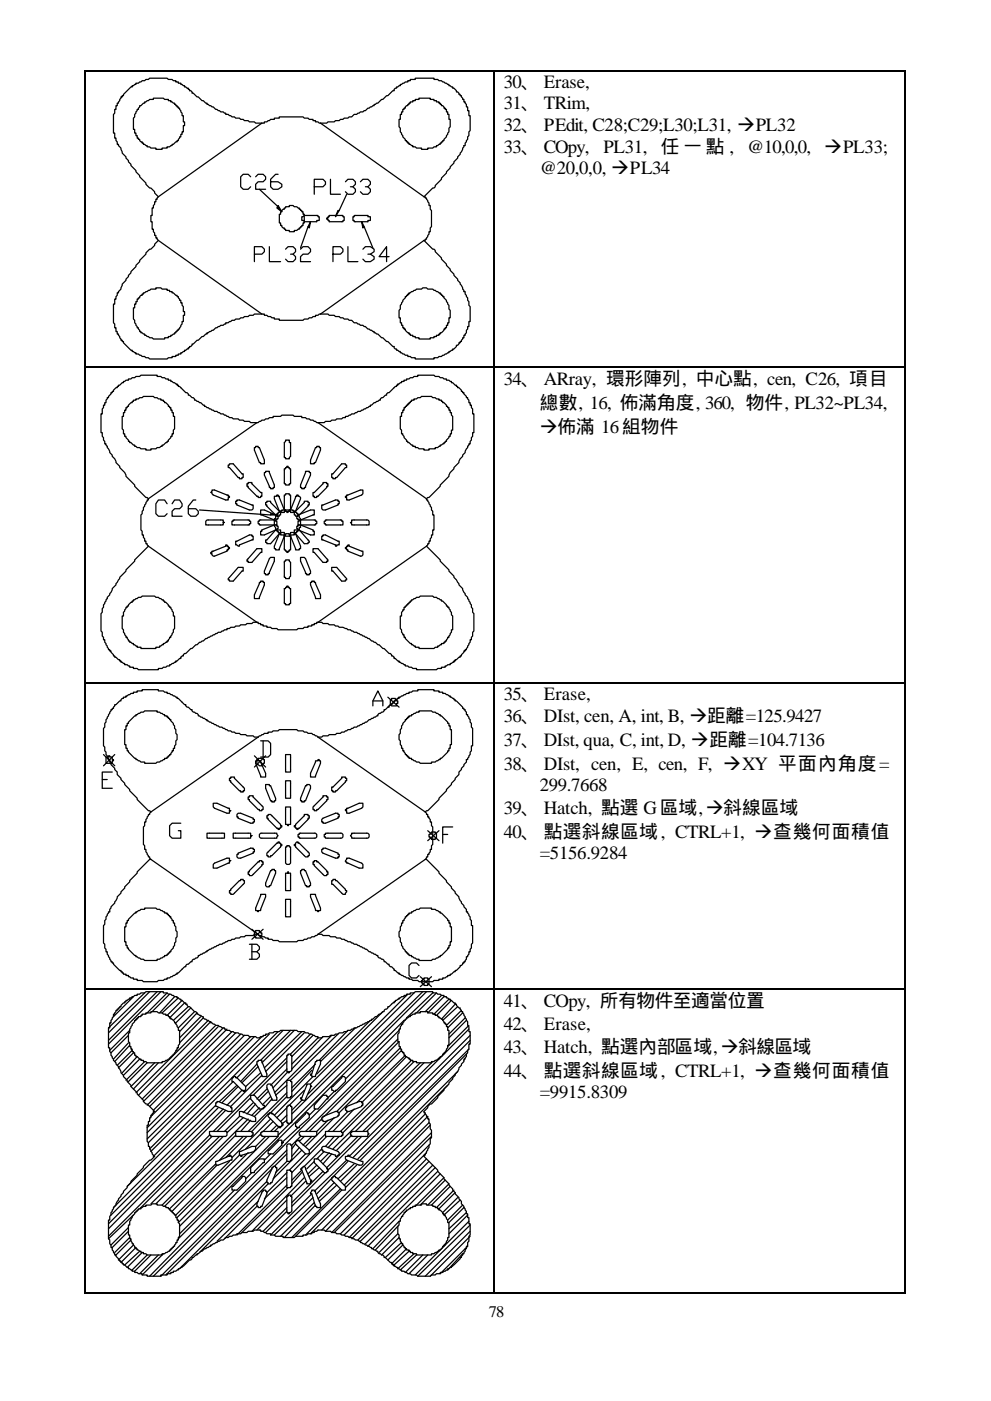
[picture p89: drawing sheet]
<svg xmlns="http://www.w3.org/2000/svg" width="210mm" height="297mm" viewBox="0 0 210 297" stroke-linecap="round" stroke-linejoin="round" font-family="sans-serif">
<defs><g id="words">
<g font-size="4">
<text x="106.9" y="18.7">30、 Erase,</text>
<text x="106.9" y="23.2">31、 TRim,</text>
<text x="106.9" y="27.7">32、 PEdit, C28;C29;L30;L31, ‡PL32</text>
<text x="106.9" y="32.5">33、 COpy,</text>
<text x="128.1" y="32.5">PL31,</text>
<text x="140.2" y="32.5">任 一 點 , @10,0,0, ‡PL33;</text>
<text x="114.6" y="37">@20,0,0, ‡PL34</text>
<text x="106.9" y="81.7">34、 ARray, 環形陣列, 中心點, cen, C26, 項目</text>
<text x="114.6" y="86.7">總數, 16, 佈滿角度, 360, 物件, PL32~PL34,</text>
<text x="114.6" y="91.7">‡佈滿 16組物件</text>
<text x="106.9" y="148.3">35、 Erase,</text>
<text x="106.9" y="153.1">36、 DIst, cen, A, int, B, ‡距離=125.9427</text>
<text x="106.9" y="158.1">37、 DIst, qua, C, int, D, ‡距離=104.7136</text>
<text x="106.9" y="163.2">38、 DIst, cen, E, cen, F, ‡XY 平面內角度=</text>
<text x="114.6" y="167.7">299.7668</text>
<text x="106.9" y="172.7">39、 Hatch, 點選 G區域,‡斜線區域</text>
<text x="106.9" y="177.7">40、 點選斜線區域, CTRL+1, ‡查幾何面積值</text>
<text x="114.6" y="182.2">=5156.9284</text>
<text x="106.9" y="213.4">41、 COpy, 所有物件至適當位置</text>
<text x="106.9" y="218.5">42、 Erase,</text>
<text x="106.9" y="223.2">43、 Hatch, 點選內部區域,‡斜線區域</text>
<text x="106.9" y="228.2">44、 點選斜線區域, CTRL+1, ‡查幾何面積值</text>
<text x="114.6" y="232.7">=9915.8309</text>
</g>
<text font-size="3.4" x="103.7" y="279.3">78</text>
</g></defs>
<g fill="none" stroke="#000" stroke-width=".26">
<path d="M18.1 15.3v62.4M18.3 15.1h86.5M104.9 15.3v62.4M105 15.1h86.8M192 15.3v62.4M29.6 22.4h.3l.5-.5h.3v-.3h.3l.7-.5h.8v-.3h2.2l.2 .3h.8v.2h.5v.3l.8 .3v.2h.3v.3h.3v.3h.2v.2h.3l.3 .8 .2 .3v.5h.3v1.3h.3v.8h-.3v1.4h-.3v.5h-.2v.5h-.3l-.3 .8h-.2v.3h-.3l-.5 .5h-.3v.3h-.3l-.2 .2h-.5v.3h-1.1v.3h-1.3v-.3h-1.1l-.3-.3h-.5v-.2l-.8-.3v-.3h-.2v-.2h-.3l-.3-.3v-.3h-.2v-.2h-.3v-.5h-.3v-.6h-.2v-.8h-.3v-2.4l.3-.2v-.5l.2-.3 .3-.8h.3zM53.2 37.5l-.5-.5h-1.1l-.5 .5v2.1l.5 .5h1.1l.5-.5M54.2 37.5l.6-.5h1l.6 .5v.5l-.6 .5h-1l-.6 .6v1h2.2M55.6 26.1h-1.4l-.2-.3h-1.1l-.2-.2h-.8l-.3-.3h-.5l-.3-.3h-.8l-.3-.2h-.5l-.8-.5h-.5v-.3h-.3l-.2-.3h-.6l-.8-.5h-.2l-.6-.5-1.3-.6v-.2h-.2l-.6-.6h-.2l-1.9-1.5h-.3v-.3l-.2-.3h-.3v-.2h-.2v-.3l-.8-.3v-.2h-.3l-.3-.3h-.2v-.3h-.6v-.2h-.5v-.3h-.5l-.3-.3h-.8l-.2-.2h-3.8l-.2 .2-1.3 .3-.8 .5h-.6v.3l-.8 .3v.2h-.2l-1.6 1.6v.3h-.3v.2h-.2l-.6 1.4h-.2v.5h-.3v.8h-.3v.8l-.2 .3v3.9h.2v1.1h.3l.3 1.3h.2v.3l.6 .5 .2 1.1 .8 .7v.3l.6 .5v.3l.5 .5v.3l1 1.1v.2l.8 .8v.3l1.4 1.3v.3l1.8 1.6v.2l.8 .8M55.6 26.1h.5v-.3h.5l.8-.5h.8v-.3h1.1v-.2h5l.3 .2h.8l.2 .3h.8v.3h.5v.2h.6l.2 .3h.3M55.6 26.1l-22 15.6M59 37h-.5l-1.1 1v1.6l.5 .5h1.1l.8-.5v-.5l-.8-.6h-1.6"/>
<path d="M66.7 39.6h1.8l.6-.5v-.6l-.6-.5h-1.8v3.2M68 26.1h1.3l.3-.3h1.3l.3-.2h.8l.2-.3h.6l.2-.3h.8l.3-.2h.5l.5-.5h.6l.8-.6h.5l1.1-.8 1.3-.5v-.3l.8-.2 1.8-1.6h.3l1-1.1h.3v-.2l.3-.3h.2v-.3l.8-.2v-.3l.8-.3 .3-.2h.5v-.3h.5v-.3h1.1v-.2h4v.2h.8l.2 .3h.6l1.3 .8h.2v.3l.8 .2v.3h.3l.5 .5v.3h.3l.3 .3v.2h.2v.3h.3l.3 .8h.2v.5h.3v.3l.3 .2v.6h.2v.8h.3v1h.2v3.2l-.2 .3v.8l-.3 .2v.5l-.5 .8v.6h-.3l-.8 1.8-.5 .5v.3l-1.6 1.9v.2l-.8 .8v.3l-1 1v.3l-1.4 1.3v.3l-.2 .3h-.3l-1.8 1.8M68 26.1l22 15.6M70.1 38v3.2h2.1M73.3 38.5l.5-.5h1.1l.5 .5v.6l-.5 .5h-.6M74.9 39.6l.5 .5v.6l-.5 .5h-1.1l-.5-.5M76.5 38.5l.5-.5h1.1l.5 .5v.6l-.5 .5h-.6M78.1 39.6l.5 .5v.6l-.5 .5h-1.1l-.5-.5M85.5 23.2h.2v-.3h.3v-.2l.3-.3h.2v-.3h.3v-.2h.2v-.3h.6v-.3h.5v-.2h.8v-.3h2.4v.3h.8v.2h.5v.3h.5v.3h.3v.2h.3v.3h.2l.3 .3v.2h.3v.3h.2v.5h.3v.6h.2v1h.3v1.6l-.3 .3v.8l-.2 .2-.3 .8-.5 .5v.3h-.3v.3h-.2v.2h-.3v.3l-.8 .3v.2h-.5l-.3 .3h-1v.3h-1.4v-.3h-1l-.3-.3h-.5v-.2l-.8-.3v-.3h-.3v-.2h-.2v-.3h-.3v-.3l-.5-.5-.3-.8-.3-.2v-.8l-.2-.3v-1.6h.2v-1h.3v-.6h.3zM33.6 51l-.8 .8v.2l-1.8 1.6v.3l-1.4 1.3v.3l-.8 .8v.2l-1 1.1v.3l-1.1 1.3v.2l-.8 .8-.2 1.1-.6 .5v.3h-.2l-.3 1.3h-.3v1.1h-.2v3.9l.2 .3v.8h.3v.8h.3v.5h.2l.6 1.3h.2v.3h.3v.3l1.6 1.6h.2v.2l.8 .3v.3h.6l.8 .5h.5l.3 .2h.5l.2 .3h3.8l.2-.3h.8v-.2h.8v-.3h.5v-.2h.6v-.3h.2l.3-.3h.3v-.2l.8-.3v-.3h.2v-.2h.3l.2-.3v-.3h.3l.8-.8h.3l1.6-1.3h.2v-.2l1.3-.6 .6-.5 .8-.3 .2-.2h.6l.2-.3h.3v-.3h.5l.3-.2h.2l.3-.3h.5l.3-.3h.8l.3-.2h.5l.3-.3h.8l.2-.2h.8l.3-.3h1.6M33.6 41.7l-.3 .3v.2h-.2v.6h-.3l-.3 1.3h-.2v1.6h-.3v1.3h.3v1.6h.2l.3 1.3h.3v.5h.2v.3l.3 .3M33.6 51l22 15.6"/>
<path d="M54 53.9h1.6l.5-.5v-.6l-.5-.5h-1.6v3.2M55 40.1l4 3.7M57.1 52.3v3.2h2.4M59 43.6l.8 1.3-1.1-.8zM59.5 44.9h.3v-.3l.3-.2h.2v-.3h.3v-.3h.8v-.2h.8l.2 .2h.6l.2 .3h.3v.3h.3v.2h.2v.3h.3v.5h.3v1.9h-.3v.5h-.3v.3h-.2v.2h-.3v.3h-.3l-.2 .3h-.6v.2h-1v-.2h-.8v-.3h-.3v-.3h-.2l-.3-.2v-.3h-.3v-.5h-.2v-1.9h.2zM60.6 52.8l.5-.5h1.1l.5 .5v.6l-.5 .5h-.6M62.2 53.9l.5 .5v.5l-.5 .6h-1.1l-.5-.6M63.8 52.8l.5-.5h1.1l.5 .5v.6l-.5 .5h-1.1l-.5 .5v1.1h2.1M64 45.9h.3l.3-.2h2.9v.2h.2v.8h-.5v.3h-2.6v-.3h-.6zM65.4 48.1l-1.6 4.5M65.9 47l-.3 1.3-.2-.2zM69.3 46.2h.3v-.3h.2v-.2h3v.2h.2v.8h-.2v.3h-3v-.3h-.2v-.2h-.3z"/>
<path d="M70.6 53.9h1.6l.6-.5v-.6l-.6-.5h-1.6v3.2M71.7 44.6h.3l-.8 1.3zM73.6 41.2l-1.6 3.4M73.8 52.3v3.2h2.1M75.1 45.7h3v.2h.5v.8h-.5v.3h-3v-.3h-.2v-.8h.2zM76.7 47l.6 1.1-.3 .2zM77 52.8l.5-.5h1.1l.8 .5v.6l-.8 .5h-.5M77.3 48.1l1.8 4.5M78.6 53.9l.8 .5v.5l-.8 .6h-1.1l-.5-.6M82.5 54.4h-2.1l1.6-2.1v3.2M90 51l1.8 1.8h.3l.2 .3v.3l1.4 1.3v.2l1 1.1v.3l.8 .8v.2l.8 .8v.3l.8 .8v.2l.5 .6v.2l.6 .8 .2 .8h.3v.6l.5 .7v.6l.3 .2v.8l.2 .3v3.2h-.2v1h-.3l-.2 1.4-.3 .2v.3h-.3v.5h-.2l-.3 .8h-.3v.3h-.2v.2l-.3 .3h-.3v.3l-.5 .5h-.3v.3l-.8 .2v.3l-.7 .3-.8 .5h-.6l-.2 .2h-.8v.3h-4v-.3h-.8l-.3-.2h-.5v-.3h-.5l-.3-.2-.8-.3v-.3l-.8-.2v-.3h-.2l-.3-.3v-.2h-.3l-1-1.1h-.3l-1.8-1.6-.8-.2v-.3l-1.3-.5-1.1-.8h-.5l-.8-.6h-.6l-.5-.5h-.5l-.3-.3h-.8l-.2-.2h-.6l-.2-.3h-.8l-.3-.2h-1.1l-.2-.3h-1.6M90 41.7h.2v.3h.3v.2l.5 .8v.6h.3v.8l.2 .2v3.5l-.2 .2v.8h-.3v.6l-.5 .7v.3h-.3v.3h-.2"/>
<path d="M90 51l-22 15.6M18.1 78v66.6M18.3 77.8h86.5M29.9 62.6h.3v-.2h.2v-.3l.8-.3 .8-.5h1.1v-.3h1l.3 .3h1.1v.3h.5v.2h.5v.3h.3l.5 .5h.3v.3h.2l.3 .8h.3v.5h.2v.5l.3 .3v1.1h.3v.8h-.3v1.3h-.3v.5l-.5 .8v.3h-.3v.2h-.2v.3h-.3v.3h-.3v.2l-.8 .3v.2h-.5v.3h-.8v.3h-2.4l-.2-.3h-.6l-.7-.5h-.3v-.3l-.8-.2v-.3h-.3l-.2-.8h-.3l-.3-.8-.2-.3v-.5l-.3-.3v-2.3h.3v-.8h.2v-.6h.3v-.5h.3v-.3h.2v-.2zM55.6 66.6h.5v.3l1.3 .2 .3 .3h.5v.2h1.1v.3h5l.3-.3h.8l.2-.2h.5l.3-.3h.5v-.2h.6l.2-.3h.3M86.3 62.6h.2v-.2h.3v-.3l.8-.3 .8-.5h1l.3-.3h.8l.3 .3h1l.8 .5 .8 .3v.3h.3v.2h.2v.3h.3v.2l.5 .6 .3 .8 .2 .2v.8l.3 .3v1.6h-.3v1h-.2v.6h-.3v.5h-.2v.3h-.3v.2l-.5 .6h-.3v.2h-.3v.3h-.5v.2h-.5v.3h-.8v.3h-2.4v-.3h-.8v-.3h-.5v-.2h-.6v-.3h-.2v-.2h-.3l-.5-.6v-.2h-.3v-.3h-.2v-.5h-.3v-.6h-.3v-1h-.2v-1.6l.2-.3v-.8l.6-.8v-.2l.5-.6v-.2h.3zM104.9 78v66.6M105 77.8h86.8M192 78v66.6M26.7 86.4h.3v-.2h.3v-.3l.5-.5h.2v-.3h.3v-.3h.5v-.2h.6l.2-.3h.6l.2-.3h2.1l.3 .3h.5l.3 .3h.5v.2h.6v.3h.2v.3h.3l.5 .5v.3h.3v.2h.2v.6h.3v.5h.3v.8h.2v2.6l-.2 .3v.8h-.3v.5h-.3v.3l-.5 .5v.3h-.2v.2h-.3l-.5 .6h-.3v.2h-.3l-.2 .3h-.6l-.2 .3h-1.1v.2h-1v-.2h-1.1l-.3-.3h-.5l-.3-.3h-.2v-.2h-.3l-.5-.6h-.3v-.2h-.2v-.3l-.6-.5v-.3h-.2v-.5h-.3v-.8l-.3-.3v-2.6h.3v-.8h.3v-.5h.2zM48.4 98.6h.3v-.3h.8l1.8 2.2h.3v.7h-.3v.3h-.5v-.3h-.3l-1.8-2.1h-.3zM54 94.9h.2v-.3h.6v.3h.2l1.1 2.6v.8h-.8v-.2h-.3l-1-2.7z"/>
<path d="M54.5 89.6h-1.3l-.3-.3h-1l-.3-.2h-.8l-.3-.3h-1l-.3-.3h-.5l-1.3-.7h-.6l-.8-.6h-.5l-.3-.2-1.8-.8v-.3h-.3l-.5-.5-1.3-.6v-.2l-.3-.3h-.3l-.5-.5h-.2v-.3l-.3-.2h-.3l-1.3-1.4h-.3v-.2h-.2v-.3l-1.4-.5v-.3h-.5v-.3h-.5l-.3-.2h-.5l-.3-.3h-.8v-.2h-3.4l-.3 .2h-.8l-.2 .3-1.3 .2v.3h-.6l-.2 .3h-.3v.2h-.3l-.5 .6h-.3v.2h-.2v.3h-.3l-.5 .5v.3h-.3v.3h-.3v.2l-.5 .5v.3h-.2v.3l-.3 .2v.6h-.3v.5h-.2v.5l-.3 .3v1.1h-.3v3.9h.3v.8l.3 .3 .2 1.3h.3l.8 1.9 1 1.3 .3 .8 1.9 2.1 .2 .8 1.9 1.8v.3l2.4 2.4h.2l.3 .2M54.5 89.6h.3l.8-.5h.5l.3-.3h.5l.2-.3h.8v-.2h1.6l.3-.3h2.4l.2 .3h1.6v.2h.8l.3 .3h.5l.3 .3h.5l.8 .5h.3M54.5 89.6l-23 16.1M60.3 99.4h.3v-.3h.3v-.2h.2v.2h.3v.3h.2v3.2h-.2v.2h-.8v-.2h-.3zM60.6 93.3h.8v.5h.2v2.9l-.2 .3v.3h-.8v-.3h-.3v-3.2l.3-.2zM64.8 99.9h.8v.3h.3v.5l-1.1 2.7h-.2v.2h-.6v-.2h-.2v-.6zM66.9 94.9h.3v-.3h.5v.3h.3v.5l-1.1 2.7h-.2v.2h-.8v-.8zM67.5 89.6h1.3l.3-.3h1l.3-.2h.8l.2-.3h1.1l.3-.3h.5v-.2h.5l.8-.5h.5l.8-.6h.6l.2-.2 1.9-.8v-.3h.2l.6-.5 1.3-.6v-.2l.3-.3h.2l.6-.5h.2v-.3l.3-.2h.2l1.4-1.4h.2v-.2h.3v-.3l.8-.3v-.2h.5v-.3h.6v-.3h.5l.2-.2h.6l.2-.3h.8v-.2h3.5l.2 .2h.8l.3 .3 1.3 .2v.3h.5l.3 .3h.3v.2h.2l.6 .6h.2v.2h.3v.3h.3l.5 .5v.3h.3v.3h.2v.2l.6 .5v.3h.2v.3l.3 .2v.6h.2v.5h.3v.5l.3 .3v1.1h.2v3.9h-.2v.8l-.3 .3-.3 1.3h-.2l-.8 1.9-1.1 1.3-.2 .8-1.1 1v.3l-.8 .8-.3 .8-1.8 1.8v.3l-2.4 2.4h-.2l-.3 .2M67.5 89.6l23 16.1M72.5 98.3h.8v.3h.3v.5h-.3l-1.9 2.1h-.2v.3h-.6v-.3h-.2v-.7h.2zM85.7 86.4h.3v-.2h.3v-.3h.2v-.3h.3v-.2h.2v-.3h.3v-.3h.5v-.2h.6l.2-.3h.6l.2-.3h2.1l.3 .3h.5l.3 .3h.5v.2h.6v.3h.2v.3h.3l.5 .5v.3h.3v.2h.2v.6h.3v.5h.3v.5l.2 .3v2.9h-.2v.8h-.3v.5h-.3v.3l-.5 .5v.3h-.2v.2h-.3v.3l-.8 .3v.2h-.3l-.2 .3h-.6v.3h-1.3v.2h-1v-.2h-1.1l-.3-.3h-.5v-.3h-.5v-.2h-.3l-.5-.6h-.3v-.2h-.2v-.3l-.6-.5-.2-.8h-.3v-.8l-.3-.3v-2.6h.3v-.8h.3v-.5h.2zM31.5 115.8l-2.9 2.9v.3l-3.2 3.4v.3l-.8 1v.3l-.8 .8-.5 1.3-.5 .5-.3 .8-.5 .8v.6l-.3 .2v.8l-.3 .3v3.7l.3 .3v.7l.3 .3v.5h.2v.6l.3 .2 .5 1.4h.3v.2h.2v.3l.6 .5v.3h.2v.2h.3l.5 .6h.3v.2h.3v.3l.8 .3v.2h.5l.3 .3h.2v.3h.8v.2h.8l.3 .3h4.2v-.3h.8l.3-.2 1.3-.3v-.3l1.3-.5v-.3h.3l.5-.5h.3v-.3l.2-.2h.3v-.3l.3-.2h.2l2.1-1.9h.3l1.1-.8h.2l.6-.5 .7-.3 1.4-.8h.2l.3-.2h.5l.8-.6h.6v-.2h.5l.2-.3h.8l.3-.3h.8l.3-.2h1l.3-.3h1l.3-.3h.8"/>
<path d="M31.5 105.7v.3h-.3l-.5 1.3-.3 .3-.2 1.3-.3 .3v3.2l.3 .2v.8h.2l.3 1.3h.3v.6h.2v.2l.3 .3M31.5 115.8l23 16.1M35.5 106.8l-.6-.8h-1.3l-.5 .8v2.1l.5 .5h1.3l.6-.5M36.5 106.8l.5-.8h1.1l.5 .8v.5l-.5 .6h-1.1l-.5 .5v1h2.1M41.5 106h-.5l-1 1.3v1.6l.5 .5h1l.6-.5v-.5l-.6-.5h-1.5M42.3 108.1l15.1 1.1M43.9 110.2h3.5v.6h.2h-.2v.5h-3.7v-.8zM44.7 117.1h.3v-.2l2.9-1.1v-.3h.3v.3h.2v.3h.3v.2h-.3v.3h-.2v.3l-2.7 1h-.3l-.2-.2v-.3h-.3zM45 103.9h.5l2.9 1.1v.2h.3v.3h-.3v.5h-.5l-2.7-1-.2-.3v-.3h-.3l.3-.2zM49.5 110.2h3.4v.3h.3v.5h-.3v.3h-3.7v-.8h.3zM50 106.3h.3v-.3h.5l2.9 1.1v.8l-.3 .2h-.5l-2.6-1v-.3h-.3zM50 114.7h.3l2.6-1.3h.5v.3h.3v.8l-2.9 1v.3l-.8-.3z"/>
<path d="M52.4 102.6h.3v-.3h.7v.3l1.9 1.8h.3v.8h-.3v.3h-.5v-.3h-.3l-1.8-1.8v-.3h-.3zM54.5 116.3h1.1v.8h-.3l-1.9 2.1h-.7v-.2h-.3v-.3zM56.1 100.2h.3v-.3h.7l1.1 2.9v.6h-.3v.2h-.5v-.2h-.3l-1-2.7zM57.4 108.9l1.6 .3h-1.6zM57.4 118.2h.8v.8l-1.1 2.6h-.2v.3h-.5v-.3h-.3v-.5l1-2.7zM58.2 110.2h.3v.3h.2v.8h-.5M58.2 110.2h-3.2v.3h-.2v.5h.2v.3h3.2M58.2 111.3h.5v.3h.3v.5h-.3v.3h-.2M58.2 111.3l-2.6 1.1v.2h-.3v.8h.8l2.4-1M58.5 109.2h.2v.2h.3v.6h-.3v.2h-.5M58.5 109.2l-2.4-1.1h-.8v1.1l2.9 1M58.5 112.4h1v.8h-.2"/>
<path d="M58.5 112.4l-1.9 2.1h-.2v.5h.2v.3h.8l1.9-2.1M59 108.7l.8-.3v-.3h2.4v.3l.8 .3v.2h.2v.3l.6 .8v1.8h-.3v.6h-.3v.2h-.2v.3h-.3v.3h-.3v.2h-.8v.3h-1.3v-.3h-.8v-.2h-.2v-.3h-.3v-.3h-.3v-.2h-.2v-.6l-.3-.2v-1.6h.3v-.6l.2-.2v-.3h.3zM59.3 108.4h.2v.8h-.2v.2h-.6v-.2h-.2M59.3 108.4l-1.9-1.9v-.2h-.8v.2h-.2v.6h.2v.2l1.9 1.9M59.3 113.2h.2v-.3h.8v.5h.3l-.3 .3M59.3 113.2l-1.1 2.6v.5h.3v.3h.8l1-2.9M60.3 108.1h.3v.3h.3v.3h.2v-.3h.3v-.3h.2M60.3 108.1v-3.1h.3v-.3h.8v.3h.2v3.1M60.3 108.1h.3v.3h-.3v.3h-.8v-.3h-.2M60.3 108.1l-1-2.9h-.3v-.2h-.3v.2h-.5v.5l1.1 2.7M60.3 113.7v-.3h.3v-.2h.8v.2h.2v.3M60.3 113.7v2.9h.3v.3h.3v.2h.2v-.2h.3v-.3h.2v-2.9"/>
<path d="M60.3 119h.3v-.3h.8v.3l.2 .2v2.9l-.2 .3v.3h-.8v-.3h-.3zM61.6 108.1h-.2v.3h.2v.3h.8v-.3h.3M61.6 108.1l1.1-2.9h.3v-.2h.2v.2h.3l.3 .3v.2l-1.1 2.7M62.4 112.4h1.1l2.1 2.3v.3h-.2v.3h-.8l-1.9-2.1h-.3zM62.7 113.2h-.3v-.3h-.8v.3l-.2 .2v.3h.2M62.7 113.2l1.1 2.6v.5h-.3v.3h-.8l-1.1-2.9M63 111.6h.2v-.3h.6l2.6 1.1v.2h.3v.8h-.8l-2.7-1v-.3h-.2zM63.2 109.2l2.7-1.1h.8v1.1l-2.9 1h-.6v-.2h-.2v-.6h.2zM63.8 110.2h-.3v.3h-.3v.8h.6M63.8 110.2h3.1v.3h.3v.5h-.3v.3h-3.1M63.8 118.2h.8l.2 .2 1.1 2.7v.5h-.3v.3h-.5v-.3h-.3l-1-2.6zM64.6 106.3h.8v.2h.2v.6h-.2v.2l-1.9 1.9h-.3v.2h-.5v-.2h-.3v-.8h.3l1.9-1.9z"/>
<path d="M66.4 116.3h1.1l2.1 2.4v.3h-.3v.2h-.8l-1.8-2.1h-.3zM68.3 107.1l2.9-1.1h.5v.3h.3v.5h-.3v.3l-2.6 1h-.6l-.2-.2zM68.3 113.7h.2v-.3h.6l2.6 1.3h.3v.8h-.6v.3h-.2v-.3l-2.9-1zM68.5 102.3h.8v.3h.3v.5h-.3v.3l-1.8 1.8h-.3v.3h-.5v-.3h-.3v-.8h.3l1.8-1.8zM68.8 110.5h.3v-.3h3.4v.3h.3v.8h-3.7v-.3h-.3zM73.3 105.2h.3v-.2l2.9-1.1h.5v.8l-.3 .3-2.6 1h-.5v-.5h-.3zM73.3 116.1h.3v-.3h.2v-.3h.3v.3l2.9 1.1v.8l-.3 .2h-.2l-2.7-1v-.3h-.2v-.3h-.3zM74.6 110.2h3.5l.2 .3v.8h-3.7v-.3l-.3-.2h.3zM90.5 115.8l2.9 2.9v.3l1.8 1.8v.3l1.1 1v.3l.5 .5 .6 .8v.3l.8 .8 .5 1.3 .5 .5v.3l.8 1.3v.6l.3 .2v.8l.2 .3v3.7l-.2 .3v.7l-.3 .3v.5h-.3v.6l-.5 .8-.2 .8h-.3v.2h-.3v.3l-.5 .5v.3h-.3v.2h-.2l-.6 .6h-.2v.2h-.3v.3l-.8 .3v.2h-.5l-.3 .3h-.2v.3h-.8v.2h-.8l-.3 .3h-4.2v-.3h-.8l-.3-.2-1.3-.3v-.3l-1.3-.5v-.3h-.3l-.5-.5h-.3v-.3l-.3-.2h-.2v-.3l-.3-.2h-.3l-2.1-1.9h-.2l-.6-.5-.8-.3-.5-.5-.8-.3-1.3-.8h-.3l-.2-.2h-.6l-.8-.6h-.5l-.2-.2-.8-.3h-.8l-.3-.3h-.5l-.3-.2h-1.1l-.2-.3h-1.1l-.2-.3h-.8M90.5 105.7v.3h.3l.5 1.3 .2 .3v.5l.3 .3v.8h.3v3.2h-.3v1h-.3l-.2 1.3h-.3v.6h-.2v.2l-.3 .3M90.5 115.8l-23 16.1M28 127.4h.3v-.2h.3l.2-.3h.3l.3-.3h.5l.3-.2h2.6l.3 .2h.5l.8 .6h.3v.2h.2v.3h.3l.5 .5v.3h.3v.3h.2v.2l.6 .8v.8h.2v2.7l-.2 .2v.6l-.6 .7v.3h-.2l-.3 .8h-.2v.3l-.8 .2v.3l-.8 .3v.2h-.8v.3h-3.2v-.3h-.8v-.2l-.8-.3v-.3l-.8-.2v-.3h-.2l-.3-.8h-.3v-.3l-.5-.7v-.6l-.3-.2v-2.7h.3v-.8l.3-.2 .2-.8h.3v-.3h.3v-.3l.5-.5h.2z"/>
<path d="M50.5 120.3h1.1v.8h-.3l-1.8 2.1h-.8v-.3h-.3v-.2zM54.5 131.9h.3v.3h.5v.3h.5v.2h.8v.3h.8l.3 .3h1l.3 .2h4l.2-.2h1.1l.3-.3h.8v-.3h.7v-.2h.6v-.3h.5v-.3h.3M55 123.5h.3v-.3h.5v.3h.3v.5l-1.1 2.9h-1v-.8zM60.3 124.8h.3v-.3h.3v-.2h.2v.2h.3v.3h.2v3.2h-.2v.2h-.8v-.2h-.3zM65.9 123.5h.2v-.3h.6v.3h.2l1.1 2.6v.8h-1.1l-1-2.9zM70.4 120.3h1l2.2 2.4v.2h-.3v.3h-.8l-1.9-2.1h-.2zM86 128.5h.3v-.3h.2v-.2h.3v-.3h.2v-.3h.3v-.2h.3l.8-.6h.5l.3-.2h2.6l.3 .2h.5l.8 .6h.3v.2h.2l.8 .8v.3h.3v.3h.2v.2l.6 .8v.6l.2 .2v2.9h-.2v.6l-.6 .7v.3h-.2l-.3 .8h-.2v.3h-.3v.2h-.5v.3l-.8 .3v.2h-.6l-.2 .3h-3.2v-.3h-.8v-.2l-.8-.3v-.3h-.3l-1-1v-.3h-.3v-.5h-.2v-.3l-.3-.2v-.6l-.3-.2v-2.7h.3v-.8l.3-.2v-.3h.2v-.5h.3zM18.1 144.9v64.6M18.3 144.8h86.5M22 160l2.3 2.4M24.3 160l-2.3 2.4M28.6 151.8h.2v-.3h.3l.8-.5h.5l.3-.3h2.6v.3h.6l.2 .3h.3l.3 .2h.2v.3h.6v.2h.2v.3h.3v.3h.2v.2l.8 1.1v.5l.3 .3v.8a1.32 1.32 0 0 1 0 1.6v.8l-.3 .2v.6h-.2v.5h-.3l-.3 .8h-.2v.2h-.3v.3h-.2v.3h-.6v.2l-.8 .3-.2 .3h-.6l-.2 .2h-2.4v-.2h-.8l-.3-.3-.8-.3v-.2h-.2l-1.3-1.3v-.3h-.3v-.5h-.3v-.8h-.2v-3.2h.2v-.8h.3v-.5h.3v-.3z"/>
<path d="M54.8 156.3h-.8l-.3-.3h-1.3l-.3-.2h-1l-.3-.3h-.8l-.3-.3-1.3-.2-1.3-.8h-.5l-2.4-1.4h-.3v-.2l-1.8-.8v-.3l-.3-.2-.8-.3-.3-.3v-.2h-.2l-.5-.6h-.3l-.3-.2v-.3h-.2l-1.4-1.3h-.2v-.3l-.8-.3-.8-.5h-.5v-.2h-.6l-.2-.3h-1.1v-.3h-3.4v.3h-1.1v.3h-.8v.2h-.5l-.8 .5h-.3v.3h-.5v.3h-.3l-.2 .2v.3h-.3l-.8 .8h-.3l-.2 .8h-.3v.3h-.3v.2l-1 1.9v.5l-.3 .3v.8l-.2 .2v3.7l.2 .3v.8l.3 .3v.5l.5 .8v.2h.3v.6l.2 .2v.3l1.4 1.6v.5l1.6 1.9v.2l1 1.1v.3l1.6 1.5v.3l2.4 2.4h.2l.3 .3M54.8 156.3l1.3-.8h.8v-.3h.8l.2-.2h1.1l.3-.3h3.7l.2 .3h1.1l.3 .2h.5l.3 .3h.7l1.4 .8M54.8 156.3l-22.8 15.9M55.3 157.1h1.6l.5 .5v2.4l-.5 .5h-1.6M55.8 157.1v3.4M60.6 160h1v3.7h-1zM67.5 156.3h.8l.2-.3h1.1l.2-.2h1.4l.2-.3h.8l.3-.3h.5l.3-.2h.3l.2-.3h.5l.8-.5h.6l1.3-.8 .8-.3 .5-.5 1.9-.8v-.3l.2-.2 .8-.3 .3-.3v-.2h.3l.5-.6h.2v-.2l.3-.3h.3l.5-.5v-.3h.3l.5-.5h.3v-.3l.8-.3 .8-.5h.5v-.2h.5l.3-.3h1v-.3h3.5v.3h1v.3h.8v.2h.6l.7 .5h.3v.3l.8 .3v.2h.3v.3h.2l1.4 1.3v.3h.2v.3h.3v.2l.3 .3v.5h.2v.3l.5 .8v.5l.3 .3v.8l.3 .2v3.7h-.3v1.1l-.3 .3v.5l-.5 .8v.2h-.2v.6l-1.6 2.1v.5l-1.6 1.9v.2l-1.1 1.1v.3l-1.6 1.5v.3l-2.3 2.4h-.3l-.3 .3M67.5 156.3l22.7 15.9M79.1 149.7v-1.1l1.1-2.1 1 2.1v1.1M79.1 148.6h2.1M82.3 147.8l2.4 2.1M82.8 148.3h.3v-.2h.8v.2h.2v.3h.3v.5h-.3v.6h-1l-.3-.3z"/>
<path d="M84.7 147.8l-2.4 2.1M86 152.6h.3v-.3h.2v-.3h.3v-.2h.5v-.3h.3l.8-.5h.5v-.3h2.6l.3 .3h.5l.8 .5h.3v.3h.3l1.3 1.3v.3h.2v.5h.3v.8h.3v3.2h-.3v.8h-.3v.5h-.2v.3l-1.3 1.3h-.3v.2l-.8 .3-.3 .3h-.8v.2h-2.3l-.3-.2h-.5l-.3-.3-.8-.3v-.2h-.5v-.3h-.3v-.3h-.2v-.2h-.3l-.3-.8h-.2v-.5h-.3v-.6l-.3-.2v-.8l-.2-.3v-1l.2-.3v-.8l.3-.3v-.5l.8-1.1zM104.9 144.9v64.6M105 144.8h86.8M192 144.9v64.6M21.7 165.3h1.1M22.5 160.5h.5v-.3h.3v.3h.5v.5h.3v.3h-.3v.5h-1.3zM23.8 163.7h-2.1v3.4h2.1M32 172.2l-.3 .2v.3h-.2l-.3 .8-.2 .2v.6h-.3v.8l-.3 .2v3.7l.3 .3v.8h.3v.5l.2 .3 .3 .8h.2v.2l.3 .3M38.4 174.5h-1.9l-.5 .6v2.1l.5 .5h1.9v-1.6h-.6M43.9 176.7h3.7v1h-3.7zM45.2 170.3h.8l2.7 1.1v.5h.2h-.2v.5h-.5l-2.7-1-.3-.3z"/>
<path d="M48.9 164.7h.8v.3l2.2 2.1v.6h-.3v.2h-.5v-.2h-.3l-1.9-1.9v-.3h-.2v-.5h.2zM49.5 176.7h3.7v.5h.2h-.2v.5h-3.7zM50.3 172.7l.2-.3h.6l2.6 1.1v.2h.3v.6h-.3v.2h-.5l-2.7-1v-.3h-.2zM52.9 168.7h.8v.3l2.1 2.1v.5h-.2v.3h-.6v-.3h-.2l-1.9-1.8v-.3h-.2v-.5h.2zM54 160.2l2.4 2.4M54.2 161.3h.3v-.3h.3v.3h.5l1.1 2.7v.7h-1.1l-1.1-2.9zM54.8 160.8h1v.2h.3v.8h-.3v.3h-.2v.3h-.6l-.2-.3h-.3v-1.1h.3zM55 176.9l.3-.2h3.4v.2l.3 .3-.3 .2v.3h-3.4l-.3-.3zM56.4 166.3h.7v.3h.3l1.1 2.6v.6h-.3v.2h-.5v-.2h-.3l-1-2.7zM56.4 160.2l-2.4 2.4M56.6 172.9h.3v-.2h.5l2.1 2.1v.3h.3v.2h-.3v.3h-.2v.3h-.3v-.3h-.3l-1.8-1.9v-.2h-.3zM60.6 171.1h1v3.7h-.5v.3v-.3h-.5z"/>
<path d="M60.6 165.5h1v3.7h-1zM60.6 179.6h.3v-.3h.5v.3h.2v3.4l-.2 .3h-.5l-.3-.3zM62.4 179h.3v-.2l.3-.3h.2v.3h.3l2.1 2.1v.5h-.2v.3h-.6l-2.1-2.1v-.3h-.3zM63.2 176.9h.3v-.2h3.4l.3 .2v.5l-.3 .3h-3.4v-.3h-.3zM64.6 172.7h.8v.2h.2v.6h-.2v.2l-1.9 1.9h-.3v.3h-.2v-.3h-.3v-.3h-.3v-.2h.3v-.3l1.9-1.9zM64.8 166.6h.3v-.3h.5l.3 .3v.5l-1.1 2.7h-.2v.2h-.6v-.2h-.2v-.6zM66.9 161.3h.6v-.3h.2v.3h.3v.5l-1.1 2.9h-1v-.7zM68.3 173.7l.2-.2 2.7-1.1h.5v.3h.3v.5h-.3v.3l-2.6 1h-.6v-.2h-.2zM68.5 168.7h.8v.3h.3v.5h-.3v.3l-1.8 1.8h-.3v.3h-.5v-.3h-.3v-.5l2.1-2.1zM68.8 176.9h.3v-.2h3.4l.3 .2v.5l-.3 .3h-3.4v-.3h-.3zM72.5 164.7h.8v.3h.3v.5h-.3v.3l-1.9 1.9h-.2v.2h-.6v-.2h-.2v-.8h.2l1.9-1.9zM73.3 171.6h.3v-.2l2.6-1.1h.8v.8l-.3 .3-2.6 1h-.5v-.5h-.3z"/>
<path d="M74.6 176.7h3.5l.2 .2v.5l-.2 .3h-3.5v-.3l-.3-.2 .3-.3zM90.2 172.2l.3 .2v.3h.3v.5h.2v.3l.3 .2v.6h.2v.8l.3 .2v3.7l-.3 .3v.8h-.2v.5l-.3 .3v.3h-.2v.5h-.3v.2l-.3 .3M90.8 176.1l2.3 2.1M91 176.9h.3v-.2h.2v-.3h.8v.3h.3v1h-.3v.3h-.8v-.3h-.2v-.3h-.3zM93.1 176.1l-2.3 2.1M93.9 176.9h1.1M96 175.3h-2.1v3.5M27.3 194.9l1.3-1.3h.2v-.3h.3l.8-.5h.8v-.3h2.4l.2 .3h.6l.8 .5h.2v.3h.6v.3h.2v.2h.3v.3h.2l.3 .8h.3v.5h.2v.5l.3 .3v.8a1.32 1.32 0 0 1 0 1.6v.8l-.3 .2v.6l-.2 .2v.3l-.6 .5v.3h-.2v.3h-.3v.2h-.2v.3h-.6v.2h-.2l-.8 .6h-.6v.2h-2.6l-.3-.2h-.5l-.8-.6h-.3v-.2h-.2l-1.3-1.3v-.3h-.3v-.5h-.3v-.8h-.2v-3.2h.2v-.8h.3v-.5h.3zM32 182.2h-.3l-2.6 2.7v.2l-1.6 1.6v.3l-1 1v.3l-1.6 1.8-.6 1.4-.8 .8v.2l-.2 .3v.5h-.3v.3l-.5 .8v.5l-.3 .3v.8l-.2 .2v3.7l.2 .3v.8l.3 .3v.5h.3v.5l.7 1.3v.3h.3v.3h.3v.2l1.3 1.4h.3v.2h.2v.3h.3v.3h.5v.2h.6v.3h.2l.3 .2h.5v.3h.8v.3h1.1l.2 .2h2.9l.3-.2h1.1l.2-.3h.6v-.3h.5l1.3-.7h.3v-.3h.2l1.4-1.3h.2v-.3l.3-.3h.3l.5-.5h.2v-.3l.3-.2 .8-.3 .3-.3v-.2l1.8-.8v-.3l.8-.2 1.9-1.1h.5l1.3-.8 1.3-.3 .3-.2h.8l.3-.3h.8l.2-.3h1.6l.3-.2h.8M32 182.2l22.8 15.9M45.5 183l2.7-1.1h.5v.6h.2h-.2v.5l-2.7 1.1h-.8v-.8zM48.7 188.8h.2v-.2l1.9-1.9h.3v-.3h.5v.3h.3v.5l-2.4 2.4h-.6v-.2h-.2z"/>
<path d="M50.3 181.2h.2v-.3l2.7-1.1h.5v.3h.3v.5h-.3v.3l-2.6 1h-.6l-.2-.2zM52.7 184.9h.2v-.3l1.9-1.9h.2v-.2h.6v.2h.2v.6h-.2v.2l-2.2 2.1h-.5v-.2h-.2zM53.4 197l2.4 2.1M54 197.6h.2v-.3h.8v.3h.3v.2h.3v.5h-.3v.6h-1.1v-.3h-.2zM54.8 198.1l.8 .5 1.3 .3v.2h.8l.2 .3h1.1l.3 .3h3.7l.2-.3h1.1l.3-.3h.5l.3-.2h.5l.2-.3h.6l.8-.5M55.3 189.6h1.1v.5l-1.1 3h-.5v.2l-.3-.2h-.3v-.6zM55.8 197l-2.4 2.1M56.6 180.9l2.1-2.1h.3v-.3h.3v.3h.2v.2h.3v.3h-.3v.3l-1.8 1.8h-.3v.3h-.5v-.3h-.3zM57.4 184.6h.3v-.3h.5v.3h.3v.5l-1.1 2.7h-.3v.2h-.5l-.2-.2v-.6zM60.6 185.1h.5v-.2v.2h.5v3.7h-1zM60.6 190.7h1v3.7h-1zM63.8 184.6h.2v-.3h.6v.3h.2l1.1 2.6v.6h-.3v.2h-.5v-.2h-.3l-1-2.7z"/>
<path d="M65.9 189.6h1l1.1 2.9v.6h-.3l-.2 .2v-.2h-.6l-1-3zM66.4 182.7h.3v-.2h.5v.2h.3l1.8 1.9v.3h.3v.5h-.3v.2h-.5l-2.1-2.1v-.2h-.3zM68.3 180.1h.2v-.3h.6l2.6 1.1v.3h.3v.5h-.3v.2h-.5l-2.7-1-.2-.3zM70.4 186.7h.2v-.3h.6v.3h.2l1.9 1.9v.2h.3l-.3 .8h-.5l-2.2-2.1h-.2zM73.6 181.9h.5l2.6 1.1 .3 .3v.8h-.8l-2.6-1.1v-.3h-.3zM86 194.4h.3v-.3h.2v-.2h.3v-.3h.5v-.3l.8-.2 .3-.3h.5l.3-.3h2.3v.3h.8l.8 .5h.3v.3h.3l1.3 1.3v.3h.2v.5h.3v.8h.3v3.2h-.3v.8h-.3v.5h-.2v.3l-1.3 1.3h-.3v.2h-.3l-.8 .6h-.5l-.3 .2h-2.6v-.2h-.5l-.8-.6h-.3v-.2h-.5v-.3h-.3v-.2h-.2v-.3h-.3v-.3l-.5-.5v-.3l-.3-.2v-.6l-.3-.2v-.8l-.2-.3v-1l.2-.3v-.8l.3-.3v-.5h.3v-.5h.2zM90.2 182.2h.3l2.6 2.7v.2l1.6 1.6v.3l1.1 1v.3l1.6 1.8 .5 1.4 1.1 1.3v.5h.2v.3l.5 .8v.5l.3 .3v1h.3v3.7l-.3 .3v.8l-.3 .3v.5h-.2v.5l-.3 .3v.2h-.2v.6l-.3 .2v.3h-.3v.3h-.2v.2l-.3 .3h-.3v.3l-.8 .8h-.2v.2h-.3l-.5 .6h-.3v.2h-.5v.3h-.3l-.2 .2h-.6v.3h-.8v.3h-1l-.3 .2h-2.9l-.3-.2h-1l-.3-.3h-.5v-.3h-.5l-1.4-.7h-.2v-.3h-.3l-.5-.5h-.3v-.3l-.5-.5h-.3l-.3-.3v-.3h-.2l-.5-.5h-.3v-.3l-.3-.2-.8-.3-.2-.3v-.2l-1.9-.8-.5-.5h-.3l-1.8-1.1h-.6l-.8-.5h-.5l-.8-.6h-.5l-.3-.2h-.8l-.2-.3h-1.1l-.3-.3h-1.3l-.2-.2h-.8M90.2 182.2l-22.7 15.9M18.1 209.7v64.3M18.3 209.6h86.5M27.3 219.5l-3.8 3.7M27.5 218.5l-4.2 4.2"/>
<path d="M28.3 211.3l-4.2 4.2M28.6 216.3h.2v-.2h.3v-.3h.3v-.3h.5v-.2h.3v-.3h.8v-.2h1v-.3h1.3l.3 .3h.8l.3 .2h.5v.3h.5v.2h.3v.3h.2v.3h.3l.5 .5v.3h.3v.2l.5 .8v.6h.3v2.9l-.3 .2v.6h-.2v.5h-.3l-.3 .8h-.2v.2h-.3v.3h-.3v.3h-.2v.2l-.8 .3-.3 .3h-.5v.2h-3.2l-.2-.2h-.6v-.3h-.5v-.3h-.3l-.5-.5h-.3v-.3h-.2v-.5h-.3v-.2h-.3v-.6h-.2v-.5h-.3v-.8l-.2-.3v-1.8h.2v-.8l.3-.3 .2-.8 .6-.5zM30.7 210.5l-7.7 7.4M31.7 210.3l-8.7 8.7M33.3 210.3l-10.3 10.3M34.1 210.3l-11.1 11.1M35.5 210.5l-4.3 4.3M36 210.8l-3.7 3.7M37 211.3l-3.1 3.5M37.8 211.6l-3.4 3.2M38.6 212.1l-3.1 3.2M39.2 212.6l-3.2 3.2"/>
<path d="M40 213.4l-3.2 2.9M40.5 213.7l-3.2 3.2M41.3 214.5l-3.5 3.4M41.8 214.8l-3.7 3.9M42.6 215.5l-4.5 4.5M43.1 215.8l-5 5.3M44.2 216.3l-15.4 15.4M44.7 216.6l-15.3 15.6M45.8 217.4l-15.6 15.6M46.3 217.7l-15.9 15.8M47.4 217.9l-16.2 16.4M48.2 218.2l-16.5 16.4"/>
<path d="M49.2 218.7l-16.7 16.7M50 219l-18 17.7M51.1 219.3l-19.9 19.8M51.9 219.5l-20.7 20.7M52.9 200.2h1.6l.5 .5v.6l-.5 .5M53.2 219.8l-22 21.7M53.4 201.8h1.1l.5 .5v.5l-.5 .6h-1.6M53.4 200.2v3.2M54 219.8l-22.5 22.5M55.6 219.8l-23.9 23.8M57.1 219.3l-25.1 24.8M59 218.7l-26.5 26.5"/>
<path d="M60.1 218.5l-9.8 10M61.6 218.5l-6.3 6.3M62.4 218.5l-6.8 6.8M64 218.7l-7.9 7.7M64.6 219l-8.2 8.2M65.9 219.3l-4.3 4.2M66.4 219.5l-4.5 4.5M68.5 219.8l-6.6 6.9M70.4 219.5l-12.2 12.2M71.7 219.3l-10.1 9.7M73.8 218.5l-6.1 6.3M75.4 217.9l-7.4 7.2"/>
<path d="M78.6 216.3l-11.4 11.4M81.2 214.5l-15.3 15.3M84.7 218.5l-52.2 52.1M85.7 216.3h.3v-.2h.3v-.3l.7-.3v-.2h.3l.3-.3h.5v-.2h1.1v-.3h1.6v.3h1v.2h.5v.3h.6v.2h.2v.3l.8 .3 .3 .8h.3v.2h.2v.6h.3v.8h.2v3.1h-.2v.6l-.3 .2-.2 .8h-.3v.3h-.3v.2l-.2 .3h-.3v.3h-.3v.2l-.8 .3-.2 .3h-.6v.2h-3.1v-.2h-.8v-.3h-.6v-.3h-.2v-.2l-.8-.3v-.3h-.3v-.5h-.2v-.2h-.3v-.6h-.3v-.5h-.2v-1.1h-.3v-1.5l.3-.3v-.8h.2v-.5l.3-.3v-.3h.3zM85.7 216.3l-12.4 12.5M86.5 210.8l-21.1 21.2M87.8 210.5l-25.9 25.7M88.9 204.7l-.5-.5h-1.1l-.5 .5v2.1l.5 .5h1.1l.5-.5M89.2 207.1l2.3 2.1M89.7 207.6h.3v-.3h.8v.3h.2v1.1h-.2v.2h-.8v-.2h-.3v-.3h-.3v-.5h.3zM89.7 210.3l-30.7 30.4M90.5 210.3l-52.7 52.3"/>
<path d="M91.5 207.1l-2.3 2.1M91.8 210.5l-5.5 5.3M92.6 210.5l-4.2 4.3M93.7 211l-3.5 3.5M94.2 211.3l-3.4 3.5M95.2 211.8l-3.1 3.2M95.8 212.1l-3.2 3.2M96.6 212.9l-2.9 3.2M97.1 213.4l-3.2 2.9M97.9 214.2l-3.2 3.2M98.2 214.8l-3.2 3.1M98.7 215.8l-3.5 3.5"/>
<path d="M99 216.3l-3.8 3.7M99.5 218.2l-21.7 21.7M99.5 217.4l-4.5 4.5M99.7 219.5l-25.6 25.7M104.9 209.7v64.3M105 209.6h86.8M192 209.7v64.3M27.3 221.1l-3.2 3.4M27.5 221.6l-3.2 3.5M28 222.7l-3.1 3.2M28.3 223.2l-3.2 3.2M29.1 224l-3.2 3.5"/>
<path d="M29.6 224.5l-3.4 3.5M30.7 225.1l-4 3.9M31.2 225.3l-3.9 4M32.8 225.3l-5 5.1M33.6 225.3l-5.3 5.6M45.8 234.3l-21.7 21.7M46 233.5l2.9 1.1v.3h.3v.8h-.8l-2.6-1.1v-.8h.2zM46.3 234.9l-22.8 22.7M47.4 235.1l-24.4 24.4M47.6 239.9h.6v.8l-.3 .2h-2.9M47.6 239.9h-3.2v.8h.3v.2h.3M47.9 235.4l-24.9 25.1"/>
<path d="M49.5 229.3l-22.5 22.2M49.5 229.3l1.8 1.9M50 239.9h3.4v.3h.3v.5h-.3v.2h-3.4zM50.3 228.5h-.3v-.3h-.5v.3h-.3v.8h.3M50.3 230.1l-3.7 3.4M50.3 228.5l1.8 1.9M50.5 230.4l-3.4 3.4M50.8 235.7h.5l2.7 1 .2 .3v.8h-.8l-2.6-1.1zM50.8 236.7l-3.2 3.2M51.3 231.2l-3.1 3.1M51.6 237l-3.4 3.2M52.1 230.4v.8h-.2v.2h-.3v-.2h-.3"/>
<path d="M52.7 237.2l-18.3 18.3M53.2 232.2h.8l1.8 2.1h.3v.6h-.3v.2h-.8l-1.8-2.1zM53.2 232.7l-7.2 7.2M53.2 237.5l-2.1 2.4M53.7 233.8l-2.1 2.1M54.2 234.1l-1.8 2.1M54.5 225.6v-.5h.3v-.3h.8l1 2.9v.5h-1v-.2M54.5 225.6l-3.4 3.7M54.5 225.6l1.1 2.4M54.8 226.1l-3.5 3.5M55 234.9l-1.6 1.5M55.3 227.5l-3.2 2.9"/>
<path d="M55.6 228l-6.7 6.6M55.6 235.1l-1.6 1.6M56.6 230.1l.3-.3h.5l.3 .3 1 2.6v.6h-1l-1.1-2.7zM56.6 230.9l-2.1 2.1M56.9 236.2h.2v-.3h.6v.3h.2l1.9 1.8v.3h.3v.3h-.3v.2h-.3v.3h-.2v-.3h-.3l-2.1-2.1zM56.9 231.4l-1.9 1.9M56.9 236.2l-3.5 3.7M57.4 232.5l-1.6 1.6M57.4 237.2l-8.2 8.2M57.7 233l-1.6 1.9M57.9 237.8l-2.1 2.1M58.7 238.6l-1.3 1.3"/>
<path d="M59.3 238.8l-1.1 1.1M60.9 229h.7v.3h.3v3.2h-.3v.2h-.7zM60.9 226.7v.5h.2v.3h.3v-.3h.2l.3-.3v-.2M60.9 225.1l-7.2 7.1M60.9 230.1l-2.4 2.1M60.9 232.5l-3.8 3.7M60.9 234.9l-2.2 2.1M60.9 237.5l-1.1 .8M60.9 224.3l-15.7 15.6M60.9 226.7l-3.5 3.4M60.9 231.7l-8.2 8.2M60.9 236.4l-1.4 1.4"/>
<path d="M61.1 234.3h.5v.3h.3v3.4h-.3l-.2 .3h-.3v-.3h-.2v-3.4h.2zM61.1 227.2l-3.2 3.4M61.9 224v-.3h-.3v-.2h-.5v.2h-.2v3M61.9 224v2.7M62.7 238h.3l1.8-1.8v-.3h.6v.3h.2v.8l-2.1 1.8v.3h-.5v-.3h-.3zM63.2 239.1l-3.4 3.2M64 233.3l-2.1 2.1M64.6 231.2l-3.2 3.1M65.1 229.8h.8v.3l.2 .3h-.2l-1.1 2.9h-.8v-.3h-.2v-.3h.2zM66.1 226.9l-4.2 4.5M66.4 228.2l-8.2 8.2M66.9 225.1h.3v-.3h.8v.8l-1.1 2.6h-.8v-.2h-.2v-.3h.2z"/>
<path d="M66.9 225.6l-5 5M66.9 235.1l-1.3 1.3M67.5 220v-.2h-.6l-.8-.5-1.3-.3-.2-.3h-1.4l-.2-.2h-3.5l-.2 .2h-1.1l-.3 .3h-.8l-.2 .3h-.5v.2h-.6v.3h-.5l-.3 .2h-.5l-.3-.2h-1.3l-.2-.3h-1.1l-.3-.2h-.5l-.3-.3h-.8l-.2-.3h-.6l-.2-.2h-.5l-.3-.3h-.3v-.3h-.5l-.8-.5h-.5l-.8-.5h-.3v-.3l-1.3-.5-.3-.3v-.3l-1.3-.5v-.2l-.3-.3h-.2l-1.1-1.1h-.2l-.3-.2v-.3h-.3v-.3h-.2l-.6-.5h-.2v-.3l-.8-.2v-.3h-.6l-.8-.5h-.5l-.2-.3h-.8v-.2h-3.7l-.3 .2h-.8l-.3 .3h-.5v.2h-.5l-.3 .3-.8 .3v.2l-.8 .3v.3h-.2v.2h-.3l-.5 .6v.2h-.3v.3h-.3v.3h-.2v.2h-.3l-.3 .8h-.2v.5l-.6 .8v.6h-.2v1h-.3v4.3h.3v.8l.2 .2v.5l.6 .8v.3l1 1.3 .6 1.4 .5 .5v.2l1.6 1.9v.3l1.3 1.3v.3l1.3 1.3v.2l.6 .6h.2l1.6 1.6h-.3l-.2 .7h-.3v.6h-.3v.8h-.2v.8h-.3v3.4l.3 .3v.8h.2v.5l.3 .3v.2l.5 .8v.3h.3l-.8 .8h-.3l-1.3 1.3v.3l-1.3 1.3v.2l-1.3 1.4v.2l-.8 .8v.3l-.8 .8v.3l-.5 .5v.2l-.6 .6-.5 1.3-.5 .5M67.5 220h.8l.2-.2h1.3l.3-.3h.8l.3-.2h.5l.3-.3h.8l.2-.3 1.3-.2 .8-.6h.6l.2-.2 1.4-.6 1.3-.8h.2v-.2h.3l1.3-1.1h.3l.5-.5h.3v-.3l.3-.2h.2l.3-.3v-.3h.2l.8-.8h.3v-.2h.3v-.3l.8-.3v-.2h.2l.3-.3h.5v-.3h.6v-.2h.7v-.3h.8l.3-.2h3.7v.2h.8l.3 .3 1.3 .2v.3h.5v.3l.8 .2v.3h.3l.5 .5h.3v.3h.2v.3l.6 .5h.2l.3 .8h.3l.8 1.8 .2 .3v.8l.3 .3v1h.2v2.7h-.2v1l-.3 .3v.5l-.2 .3v.5l-.3 .3v.2h-.3v.6l-1 1.3-.3 .8-1.1 1.3v.3l-1.8 2.1v.3l-1.3 1.3v.2l-1.4 1.4h-.2l-1.3 1.6v.2h.2v.3l.3 .2v.3h.3v.5h.2v.8l.3 .3v1.1l.2 .2v1.6l-.2 .3v1l-.3 .3v.5l-.8 1.4v.2h-.2v.3l2.9 2.9v.3l2.3 2.6v.3l1.4 1.6v.2l1.3 1.6v.5l.5 .6v.2M67.5 220l-5.6 5.6M68.3 237h.2v-.3l2.7-1h.5v.2h.3v.5h-.3v.3l-2.6 1.1h-.6v-.3h-.2zM68.3 237.2l-2.7 2.7M68.5 232.2h.8v.3h.3v.5h-.3l-1.8 2.1h-.8v-.8zM69.6 239.9h-.5v1h3.4v-.2h.3v-.5h-.3v-.3h-.3M69.6 237.5l-2.4 2.4M69.6 239.9h2.6M70.9 237l-6.1 6.1"/>
<path d="M70.9 231.4l-1.3 1.3M72.5 228.2h.5l.3 .3v.8l-1.9 1.9h-.2v.2l-.8-.2v-.8h.2l1.9-1.9zM73.3 234.9h.3v-.3l2.6-1.1h.5v.3h.3v.5h-.3v.3l-2.6 1.1h-.5v-.3h-.3zM73.8 235.7l-4.2 4.2M75.1 235.1l-4.5 4.8M84.4 220.3l-19.6 19.6M84.7 220.8l-15.9 15.9M84.9 222.2l-13.5 13.5M85.2 222.7l-13.2 13.2M86 223.7l-10.3 10.1M86.3 224l-9.6 9.8M87.3 224.8l-15.1 15.1"/>
<path d="M87.8 225.1l-15 15.1M89.2 225.3l-18.6 18.3M90 225.3l-14.6 14.6M90.2 236.2l-25.4 25.6M90.8 236.7l-24.9 24.9M91 238l-22.7 22.8M91.3 238.6l-22.2 22.5M91.8 225.1l-14.8 14.8M95 230.1l-21.7 21.7M97.1 227.2l-24.1 24.1M99 223.5l-22.5 22.5M99.5 222.4l-23.6 23.3"/>
<path d="M99.7 220.6l-24.8 24.8M24.1 256l-.3 .8-.3 .3v.5l-.2 .3v.8h-.3v3.9l.3 .3v.8l.2 .3v.5h.3v.5l.5 .8v.3h.3v.2l.5 .6v.2h.3v.3h.3v.3h.2v.2h.3v.3h.3l.5 .5h.3v.3l.7 .3v.2h.6v.3h.5l.3 .3h.8v.2h1v.3h2.9v-.3h1.4v-.2h.7v-.3h.6v-.3h.5l.3-.2h.2v-.3l.8-.3v-.2h.3l1.3-1.4h.3l.2-.2v-.3h.3l.5-.5h.3v-.3h.3l1.3-1 1.3-.6v-.2l.8-.3 1.3-.8h.6l.5-.5h.5l.3-.3h.5l.3-.3h.5l.3-.2h.8l.2-.3h1.1l.3-.2h1l.3-.3h1.3v.3h.5l.8 .5h.8v.2h.8l.3 .3h1.6v.3h2.3l.3-.3h1.6v-.3h.8l.3-.2h.7v-.3h.6v-.2h.5l.3-.3h1.3l.3 .3h1l.3 .2h.8l.2 .3h.8l.3 .2h.5l.3 .3h.5l.3 .3h.5l.8 .5h.5l.3 .3h.3v.2l1.3 .6 .8 .5h.2v.3l1.4 .5v.3l.2 .2 .8 .3 .3 .2v.3h.3l1 1.1h.3v.2M28.3 257.6l-5.3 5M28.6 257.1h.2v-.3h.3v-.2h.3v-.3h.5v-.3h.3l.2-.2h.6v-.3h1l.3-.3h1v.3h1.1l.3 .3h.5v.2h.5v.3h.3v.3h.2v.2h.3v.3h.3v.3h.2v.2h.3v.5h.3v.6h.2v.5l.3 .3v2.6l-.3 .3v.5h-.2v.5h-.3l-.3 .8h-.2v.3h-.3v.3h-.3v.2h-.2v.3h-.3l-.8 .5h-.5v.3h-3.2l-.2-.3h-.6v-.2h-.5v-.3l-.8-.3v-.2h-.3v-.3h-.2l-.3-.8h-.3v-.3l-.2-.2v-.6h-.3v-.8h-.2v-2.1h.2v-.8l.5-.8v-.2l.6-.5zM44.4 240.7l-21.4 21.4M45 240.9l-15.4 15.4M45.8 246.2l2.9-1v-.3h.2v.3h.3v.8l-2.9 1h-.5zM45.8 246.8l-9.8 9.5M46 247l-9.5 9.8M46.6 240.9l-14.6 14.3M47.4 240.9l-14.3 14.3M48.7 246.2l-11.4 11.4"/>
<path d="M49.2 251.5h.3l1.8-1.8v-.3h.6l.2 .3v.8l-1.8 1.8h-1.1zM49.7 252.3l-18 18.3M50 240.7l-15.1 15.1M50.8 244.1l2.6-1h.8v.8h-.2v.2l-2.7 .8v.3h-.2v-.3h-.3zM50.8 244.9l-13.2 13.2M51.6 240.9l-5 5.1M52.4 240.9l-4.5 4.5M52.7 244.4l-14.9 14.8M53.2 247.6l1.8-1.9h1.1v.8h-.3l-1.8 1.9v.2h-.8zM53.4 248.6l-1.3 1.3M54.5 255.8l-6.9 6.8M54.8 254.7l-8.8 8.5"/>
<path d="M55.3 240.2h.3v-.3h3.4v1h-3.4v-.2h-.3zM55.3 240.4l-3.2 3.2M55.6 252.6h.2v-.3h.6v.3h.2v.5l-1 2.7h-.3v.2h-.5v-.2h-.3v-.6zM56.4 240.9l-2.2 2.2M56.6 250.5l-18.5 18.5M56.9 243.9h.2l1.9-1.9v-.3h.8v.6h.3h-.3v.5l-1.9 1.9h-1zM56.9 251l-14.6 14.6M57.1 240.9l-19 19.1M57.4 244.7l-1.3 1.3M57.7 247.8l-22.5 22.5M57.9 247.3h.6v.3h.2v.5l-1 2.6h-.3v.3h-.5v-.3h-.3v-.5l1.1-2.6h.2zM59 240.9l-20.9 20.7"/>
<path d="M60.9 248.6v-.5h.7v.3h.3v.2M60.9 244.7l-2.7 2.6M60.9 249.7l-4.8 4.5M60.9 254.4l-6.4 6.4M60.9 256.8l-4.5 4.5M60.9 243.9l-26.8 26.7M60.9 246.2l-2.4 2.4M60.9 248.6l-4.3 4.3M60.9 251.3l-10.6 10.5M60.9 256l-5.1 5.1M60.9 248.6v2.7M61.1 242.5h.5v.3h.3v3.2h-.3v.2h-.7v-3.4z"/>
<path d="M61.1 253.4h.5v.2h.3v3.2l-.3 .3h-.2v.3h-.3v-.3h-.2v-3.5h.2zM61.1 251.8l-9.8 9.5M61.9 248.6v2.9h-.3v.3h-.7v-.5M62.7 242.5l-.8 1.1M63.5 240.2l.3-.3h3.4v.8l-.3 .2h-3.1v-.2h-.3zM63.5 242v-.3h-.5v.3h-.3v.5l2.1 2.2M63.5 243.3l-1.6 1.9M63.5 242l2.1 1.9M63.8 247.8h.2v-.2h.3v-.3h.3l.2 .3 1.1 2.6h.2v.3h-.2v.5h-.8l-1.1-2.9zM63.8 240.9l-1.9 1.9M64 243.9l-6.1 6M64 248.6l-2.1 2.4"/>
<path d="M64 248.1l-2.1 2.1M64.6 240.9l-1.1 1.1M64.6 249.7l-11.2 11.4M64.8 250.5l-3.2 3.1M64.8 244.7l-3.4 3.4M65.6 243.9v.8h-.8M66.1 252.3h.6l.2 .3 1.1 2.6v.8h-.8v-.2h-.3l-.8-2.7h-.2zM66.1 240.9l-1.8 1.9M66.1 253.1l-8.7 8.7M66.4 253.9l-8.2 7.9M66.7 246.2l-1.6 1.6M66.7 255l-7.2 7.1"/>
<path d="M66.9 255.5l-6.6 6.9M67.2 247l-1.8 1.9M67.7 247.6l-2.1 1.8M68.3 243.3l.2-.2h.6l2.6 1 .3 .3v.5l-.8 .3v-.3l-2.7-.8v-.2h-.2zM68.3 243.6l-3.7 3.7M68.5 248.4l-6.6 6.6M68.8 244.1l-1.6 1.6M69.1 248.6l-7.2 7.2M69.1 240.4l-3.5 3.5M69.3 247.6l-1.8-1.9h-.8v.8l1.8 1.9M69.3 247.6v.2h.3v.6h-.3v.2h-.5l-.3-.2M69.3 240.9l-7.4 7.7"/>
<path d="M69.8 244.4l-1.8 1.8M70.4 249.7h.2v-.3h.6v.3h.2l1.9 1.8v.8h-.8l-2.1-2.1zM70.4 244.7l-1.9 2.1M70.9 240.9l-1.8 2.2M70.9 250.7l-3.4 3.5M71.4 251.3l-3.7 3.4M72 240.9l-2.4 2.4M72.2 252.1l-10.3 10.3M72.5 252.3l-9.8 9.8M73.6 246l-6.9 6.6M73.8 246.2l-6.6 6.9M74.1 245.2v-.3h-.3v.3h-.5v.5l.3 .3"/>
<path d="M74.1 245.2l2.9 1v.6l-.3 .2h-.5l-2.6-1M74.3 240.2h.3v-.3h3.5v.3l.2 .2h-.2v.5h-3.5v-.2h-.3zM74.6 240.7l-3.2 3.2M75.1 246.8l-3.4 3.1M75.7 247l-3.5 3.5M75.9 240.9l-6.6 6.7M76.7 240.9l-7.1 7.2M84.4 260l-4.8 5M84.7 258.9l-5.6 5.9M85.7 257.1h.3v-.3h.3v-.2l.7-.3v-.3h.6v-.2h.5v-.3h1.3v-.3h1.1v.3h1.3v.3h.5v.2h.6v.3h.2v.3h.3l.5 .5v.3h.3v.2h.3l.2 .8 .3 .3v.5h.2v3.2h-.2v.5l-.3 .3-.2 .8h-.3v.2h-.3v.3l-.5 .5h-.3v.3h-.2l-.8 .5h-.6v.3h-3.1v-.3h-.8v-.2h-.6v-.3h-.2v-.3h-.5v-.2h-.3v-.3h-.3l-.2-.8h-.3v-.3l-.3-.2v-.6h-.2v-.8l-.3-.2v-1.6l.3-.3v-.8h.2v-.5l.3-.3v-.2h.3zM90.5 244.4l-17.5 17.4M90.5 245.7l-16.4 16.7"/>
<path d="M91 246.2l-16.4 16.4M91 242.8l-18.8 18.8M91.5 240.9l-20.6 20.4M91.5 240.2l-21.1 21.1M91.8 247l-15.9 15.9M92.3 247.6l-15.8 15.6M92.9 248.4l-15.4 15.3M93.4 248.9l-15.3 15.3M94.2 249.7l-6.1 6.1M94.5 250.2l-5.3 5.3M95.2 251l-4.4 4.5M95.5 251.5l-4 4"/>
<path d="M96.3 252.3l-3.7 3.7M96.6 252.9l-3.5 3.4M97.1 253.9l-3.2 3.2M97.6 254.4l-3.4 3.2M98.2 255.5l-3.2 3.2M98.4 256l.6 .8v.6h.2v.7h.3v1.4h.2v2.3l-.2 .3v1.1l-.3 .2v.8h-.2v.6h-.3v.5l-.3 .3v.2h-.2l-.3 .8h-.3v.3l-1.3 1.3h-.3v.3h-.2v.2l-.8 .3v.3h-.3l-.8 .5h-.5v.3h-.8l-.3 .2h-.8l-.2 .3h-2.7l-.2-.3h-1.1l-.3-.2h-.5l-.8-.6h-.5v-.2l-.8-.3v-.3l-.8-.2v-.3h-.3v-.3h-.2M98.4 256l-3.2 3.2M99 257.1l-3.8 3.4M99.2 257.6l-4 4M99.5 258.9l-11.4 11.4M99.7 259.7l-11.1 10.9M18.3 274.2h86.5"/>
<path d="M27.3 261.1l-3.5 3.4M27.3 260.3l-3.8 3.7M27.5 262.4l-3.2 3.2M27.8 262.9l-3.2 3.2M28.3 264l-3.2 3.1M28.8 264.5l-3.1 3.2M29.6 265.3l-3.1 2.9M30.2 265.6l-3.2 3.1M31.2 266.1l-3.2 3.2M32 266.1l-3.4 3.4M33.6 266.1l-4 4M34.7 265.8l-4.5 4.5"/>
<path d="M84.4 261.6l-4 4M84.7 262.4l-3.7 3.7M85.2 263.4l-3.4 3.2M85.5 264l-3.2 3.1M86.3 264.8l-3.2 3.1M86.8 265.3l-3.2 2.9M87.8 265.8l-3.4 3.2M88.4 266.1l-3.5 3.2M89.7 266.1l-3.7 3.7M90.8 266.1l-4 4M98.2 265.8l-3.2 3.5M99.2 264.2l-5.8 5.9"/>
<path d="M99.7 262.1l-8.4 8.5M99.7 261.1l-9.5 9.5M105 274.2h86.8"/>
</g>
<path d="M59 43.6l.8 1.3-1.1-.8zM65.9 47l-.3 1.3-.2-.2zM71.7 44.6h.3l-.8 1.3zM76.7 47l.6 1.1-.3 .2zM57.4 108.9l1.6 .3h-1.6z" fill="#000"/>
<g fill="#000">
<path d="M18 15h.3v.3h-.3zM104.8 15h.2v.3h-.2zM191.8 15h.3v.3h-.3zM18 77.7h.3v.3h-.3zM104.8 77.7h.2v.3h-.2zM191.8 77.7h.3v.3h-.3zM18 144.6h.3v.3h-.3zM104.8 144.6h.2v.3h-.2zM191.8 144.6h.3v.3h-.3zM18 209.5h.3v.2h-.3zM104.8 209.5h.2v.2h-.2zM191.8 209.5h.3v.2h-.3z"/>
<path d="M18 274h.3v.3h-.3zM104.8 274h.2v.3h-.2zM191.8 274h.3v.3h-.3z"/>
</g>
<use href="#words"/>
</svg>
